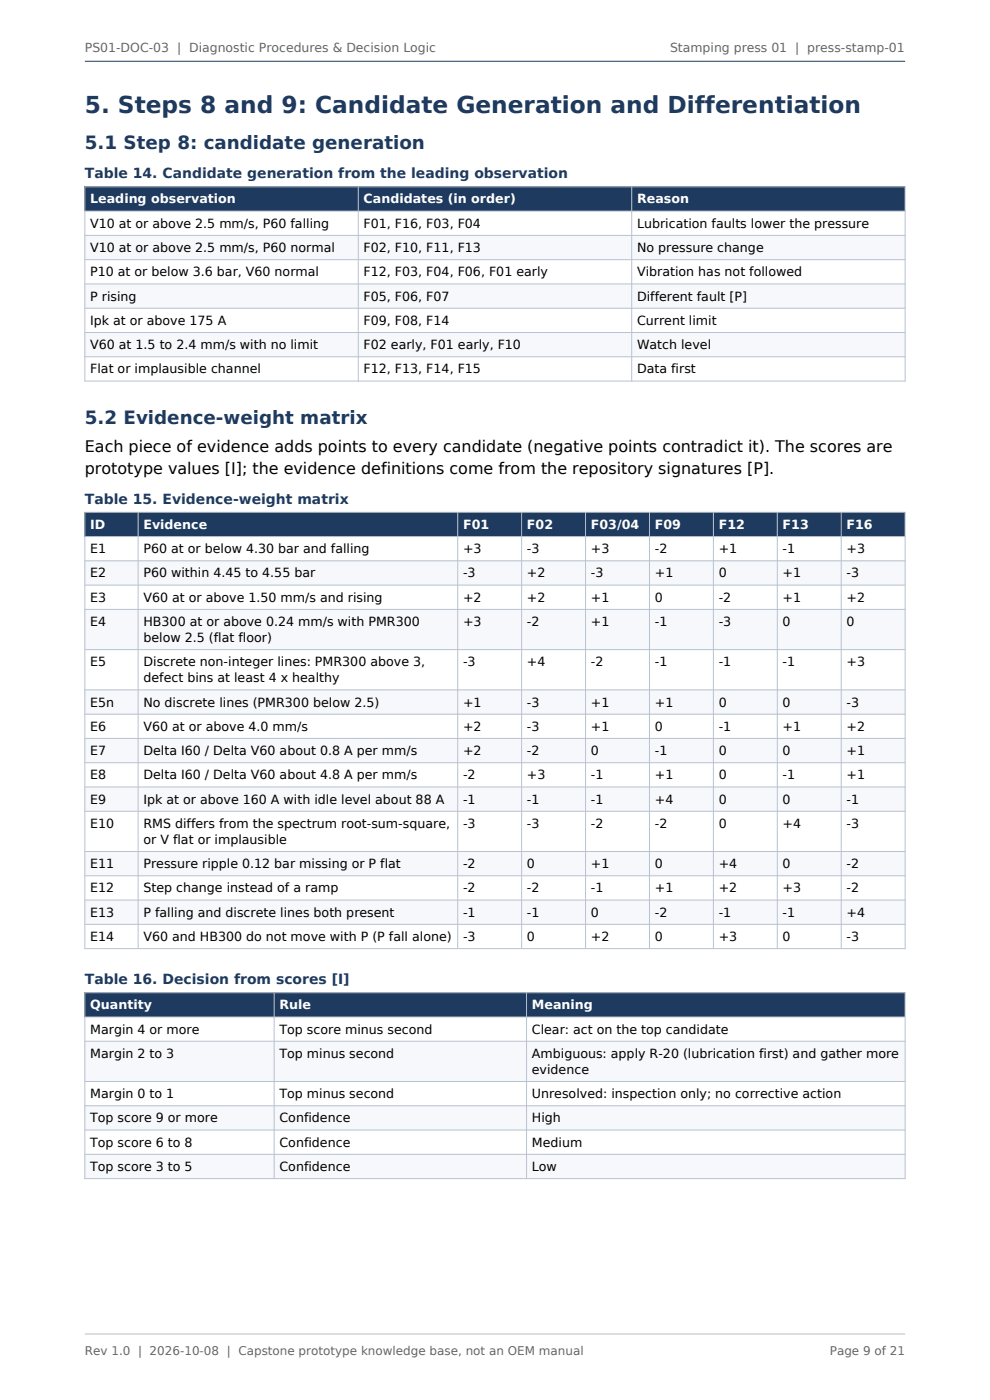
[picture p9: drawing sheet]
<svg xmlns="http://www.w3.org/2000/svg" width="210mm" height="297mm" viewBox="0 0 210 297" stroke-linecap="round" stroke-linejoin="round" font-family="sans-serif">
<defs><g id="words">
<text font-size="4.9" fill="#1f3a5f" x="18" y="23.9">5. Steps 8 and 9: Candidate Generation and Differentiation</text>
<g font-size="3.9" fill="#1f3a5f">
<text x="18" y="31.7">5.1 Step 8: candidate generation</text>
<text x="18" y="90">5.2 Evidence-weight matrix</text>
</g>
<g font-size="3.4">
<text x="18" y="95.9">Each piece of evidence adds points to every candidate (negative points contradict it). The scores are</text>
<text x="18" y="100.5">prototype values [I]; the evidence definitions come from the repository signatures [P].</text>
</g>
<g font-size="3" fill="#1f3a5f">
<text x="18" y="37.8">Table 14. Candidate generation from the leading observation</text>
<text x="18" y="106.9">Table 15. Evidence-weight matrix</text>
<text x="18" y="208.8">Table 16. Decision from scores [I]</text>
</g>
<g font-size="2.7" fill="#fff">
<text x="19.1" y="43.2">Leading observation</text>
<text x="77.1" y="43.2">Candidates (in order)</text>
<text x="135.1" y="43.2">Reason</text>
<text x="19.1" y="112.2">ID</text>
<text x="30.4" y="112.2">Evidence</text>
<text x="98.2" y="112.2">F01</text>
<text x="111.8" y="112.2">F02</text>
<text x="125.3" y="112.2">F03/04</text>
<text x="138.9" y="112.2">F09</text>
<text x="152.5" y="112.2">F12</text>
<text x="166" y="112.2">F13</text>
<text x="179.6" y="112.2">F16</text>
<text x="19.1" y="214.1">Quantity</text>
<text x="59.3" y="214.1">Rule</text>
<text x="112.8" y="214.1">Meaning</text>
</g>
<g font-size="2.7">
<text x="19.1" y="48.3">V10 at or above 2.5 mm/s, P60 falling</text>
<text x="19.1" y="53.5">V10 at or above 2.5 mm/s, P60 normal</text>
<text x="77.1" y="48.3">F01, F16, F03, F04</text>
<text x="77.1" y="53.5">F02, F10, F11, F13</text>
<text x="135.1" y="48.3">Lubrication faults lower the pressure</text>
<text x="135.1" y="53.5">No pressure change</text>
<text x="19.1" y="58.6">P10 at or below 3.6 bar, V60 normal</text>
<text x="77.1" y="58.6">F12, F03, F04, F06, F01 early</text>
<text x="135.1" y="58.6">Vibration has not followed</text>
<text x="19.1" y="63.8">P rising</text>
<text x="77.1" y="63.8">F05, F06, F07</text>
<text x="135.1" y="63.8">Different fault [P]</text>
<text x="19.1" y="68.9">Ipk at or above 175 A</text>
<text x="77.1" y="68.9">F09, F08, F14</text>
<text x="135.1" y="68.9">Current limit</text>
<text x="19.1" y="74.1">V60 at 1.5 to 2.4 mm/s with no limit</text>
<text x="77.1" y="74.1">F02 early, F01 early, F10</text>
<text x="135.1" y="74.1">Watch level</text>
<text x="19.1" y="79.2">Flat or implausible channel</text>
<text x="77.1" y="79.2">F12, F13, F14, F15</text>
<text x="135.1" y="79.2">Data first</text>
<text x="19.1" y="117.4">E1</text>
<text x="30.4" y="117.4">P60 at or below 4.30 bar and falling</text>
<text x="98.2" y="117.4">+3</text>
<text x="111.8" y="117.4">-3</text>
<text x="125.3" y="117.4">+3</text>
<text x="138.9" y="117.4">-2</text>
<text x="152.5" y="117.4">+1</text>
<text x="166" y="117.4">-1</text>
<text x="179.6" y="117.4">+3</text>
<text x="19.1" y="122.5">E2</text>
<text x="30.4" y="122.5">P60 within 4.45 to 4.55 bar</text>
<text x="98.2" y="122.5">-3</text>
<text x="111.8" y="122.5">+2</text>
<text x="125.3" y="122.5">-3</text>
<text x="138.9" y="122.5">+1</text>
<text x="152.5" y="122.5">0</text>
<text x="166" y="122.5">+1</text>
<text x="179.6" y="122.5">-3</text>
<text x="19.1" y="127.7">E3</text>
<text x="30.4" y="127.7">V60 at or above 1.50 mm/s and rising</text>
<text x="98.2" y="127.7">+2</text>
<text x="111.8" y="127.7">+2</text>
<text x="125.3" y="127.7">+1</text>
<text x="138.9" y="127.7">0</text>
<text x="152.5" y="127.7">-2</text>
<text x="166" y="127.7">+1</text>
<text x="179.6" y="127.7">+2</text>
<text x="19.1" y="132.8">E4</text>
<text x="30.4" y="132.8">HB300 at or above 0.24 mm/s with PMR300</text>
<text x="30.4" y="136.2">below 2.5 (flat floor)</text>
<text x="98.2" y="132.8">+3</text>
<text x="111.8" y="132.8">-2</text>
<text x="125.3" y="132.8">+1</text>
<text x="138.9" y="132.8">-1</text>
<text x="152.5" y="132.8">-3</text>
<text x="166" y="132.8">0</text>
<text x="179.6" y="132.8">0</text>
<text x="19.1" y="141.3">E5</text>
<text x="30.4" y="141.3">Discrete non-integer lines: PMR300 above 3,</text>
<text x="98.2" y="141.3">-3</text>
<text x="111.8" y="141.3">+4</text>
<text x="125.3" y="141.3">-2</text>
<text x="138.9" y="141.3">-1</text>
<text x="152.5" y="141.3">-1</text>
<text x="166" y="141.3">-1</text>
<text x="179.6" y="141.3">+3</text>
<text x="19.1" y="149.9">E5n</text>
<text x="30.4" y="144.7">defect bins at least 4 x healthy</text>
<text x="30.4" y="149.9">No discrete lines (PMR300 below 2.5)</text>
<text x="98.2" y="149.9">+1</text>
<text x="111.8" y="149.9">-3</text>
<text x="125.3" y="149.9">+1</text>
<text x="138.9" y="149.9">+1</text>
<text x="152.5" y="149.9">0</text>
<text x="166" y="149.9">0</text>
<text x="179.6" y="149.9">-3</text>
<text x="19.1" y="155">E6</text>
<text x="30.4" y="155">V60 at or above 4.0 mm/s</text>
<text x="98.2" y="155">+2</text>
<text x="111.8" y="155">-3</text>
<text x="125.3" y="155">+1</text>
<text x="138.9" y="155">0</text>
<text x="152.5" y="155">-1</text>
<text x="166" y="155">+1</text>
<text x="179.6" y="155">+2</text>
<text x="19.1" y="160.2">E7</text>
<text x="30.4" y="160.2">Delta I60 / Delta V60 about 0.8 A per mm/s</text>
<text x="98.2" y="160.2">+2</text>
<text x="111.8" y="160.2">-2</text>
<text x="125.3" y="160.2">0</text>
<text x="138.9" y="160.2">-1</text>
<text x="152.5" y="160.2">0</text>
<text x="166" y="160.2">0</text>
<text x="179.6" y="160.2">+1</text>
<text x="19.1" y="165.3">E8</text>
<text x="30.4" y="165.3">Delta I60 / Delta V60 about 4.8 A per mm/s</text>
<text x="98.2" y="165.3">-2</text>
<text x="111.8" y="165.3">+3</text>
<text x="125.3" y="165.3">-1</text>
<text x="138.9" y="165.3">+1</text>
<text x="152.5" y="165.3">0</text>
<text x="166" y="165.3">-1</text>
<text x="179.6" y="165.3">+1</text>
<text x="19.1" y="170.5">E9</text>
<text x="30.4" y="170.5">Ipk at or above 160 A with idle level about 88 A</text>
<text x="98.2" y="170.5">-1</text>
<text x="111.8" y="170.5">-1</text>
<text x="125.3" y="170.5">-1</text>
<text x="138.9" y="170.5">+4</text>
<text x="152.5" y="170.5">0</text>
<text x="166" y="170.5">0</text>
<text x="179.6" y="170.5">-1</text>
<text x="19.1" y="175.6">E10</text>
<text x="30.4" y="175.6">RMS differs from the spectrum root-sum-square,</text>
<text x="30.4" y="179">or V flat or implausible</text>
<text x="98.2" y="175.6">-3</text>
<text x="111.8" y="175.6">-3</text>
<text x="125.3" y="175.6">-2</text>
<text x="138.9" y="175.6">-2</text>
<text x="152.5" y="175.6">0</text>
<text x="166" y="175.6">+4</text>
<text x="179.6" y="175.6">-3</text>
<text x="19.1" y="184.2">E11</text>
<text x="30.4" y="184.2">Pressure ripple 0.12 bar missing or P flat</text>
<text x="98.2" y="184.2">-2</text>
<text x="111.8" y="184.2">0</text>
<text x="125.3" y="184.2">+1</text>
<text x="138.9" y="184.2">0</text>
<text x="152.5" y="184.2">+4</text>
<text x="166" y="184.2">0</text>
<text x="179.6" y="184.2">-2</text>
<text x="19.1" y="189.3">E12</text>
<text x="30.4" y="189.3">Step change instead of a ramp</text>
<text x="98.2" y="189.3">-2</text>
<text x="111.8" y="189.3">-2</text>
<text x="125.3" y="189.3">-1</text>
<text x="138.9" y="189.3">+1</text>
<text x="152.5" y="189.3">+2</text>
<text x="166" y="189.3">+3</text>
<text x="179.6" y="189.3">-2</text>
<text x="19.1" y="194.5">E13</text>
<text x="30.4" y="194.5">P falling and discrete lines both present</text>
<text x="98.2" y="194.5">-1</text>
<text x="111.8" y="194.5">-1</text>
<text x="125.3" y="194.5">0</text>
<text x="138.9" y="194.5">-2</text>
<text x="152.5" y="194.5">-1</text>
<text x="166" y="194.5">-1</text>
<text x="179.6" y="194.5">+4</text>
<text x="19.1" y="199.6">E14</text>
<text x="30.4" y="199.6">V60 and HB300 do not move with P (P fall alone)</text>
<text x="98.2" y="199.6">-3</text>
<text x="111.8" y="199.6">0</text>
<text x="125.3" y="199.6">+2</text>
<text x="138.9" y="199.6">0</text>
<text x="152.5" y="199.6">+3</text>
<text x="166" y="199.6">0</text>
<text x="179.6" y="199.6">-3</text>
<text x="19.1" y="219.3">Margin 4 or more</text>
<text x="59.3" y="219.3">Top score minus second</text>
<text x="112.8" y="219.3">Clear: act on the top candidate</text>
<text x="19.1" y="224.4">Margin 2 to 3</text>
<text x="59.3" y="224.4">Top minus second</text>
<text x="112.8" y="224.4">Ambiguous: apply R-20 (lubrication first) and gather more</text>
<text x="112.8" y="227.8">evidence</text>
<text x="19.1" y="233">Margin 0 to 1</text>
<text x="59.3" y="233">Top minus second</text>
<text x="112.8" y="233">Unresolved: inspection only; no corrective action</text>
<text x="19.1" y="238.1">Top score 9 or more</text>
<text x="59.3" y="238.1">Confidence</text>
<text x="112.8" y="238.1">High</text>
<text x="19.1" y="243.3">Top score 6 to 8</text>
<text x="59.3" y="243.3">Confidence</text>
<text x="112.8" y="243.3">Medium</text>
<text x="19.1" y="248.4">Top score 3 to 5</text>
<text x="59.3" y="248.4">Confidence</text>
<text x="112.8" y="248.4">Low</text>
</g>
<g font-size="2.6" fill="#666">
<text x="18" y="11">PS01-DOC-03 | Diagnostic Procedures &amp; Decision Logic</text>
<text x="142.1" y="11">Stamping press 01 | press-stamp-01</text>
</g>
<g font-size="2.5" fill="#666">
<text x="18" y="287.5">Rev 1.0 | 2026-10-08 | Capstone prototype knowledge base, not an OEM manual</text>
<text x="176" y="287.5">Page 9 of 21</text>
</g>
</g></defs>
<path d="M18 39.6h174v5.2h-174z" fill-rule="evenodd" fill="#1f3a5f"/>
<g fill="#f6f8fb">
<path d="M18 49.9h174v5.2h-174z" fill-rule="evenodd"/>
<path d="M18 60.2h174v5.2h-174z" fill-rule="evenodd"/>
<path d="M18 70.5h174v5.2h-174z" fill-rule="evenodd"/>
</g>
<path d="M18 39.6h174v41.2h-174zM76 39.6v41.2M134 39.6v41.2M18 44.8h174M18 49.9h174M18 55.1h174M18 60.2h174M18 65.4h174M18 70.5h174M18 75.7h174" fill="none" stroke="#b8c2d0" stroke-width=".21"/>
<path d="M18 108.7h174v5.1h-174z" fill-rule="evenodd" fill="#1f3a5f"/>
<g fill="#f6f8fb">
<path d="M18 119h174v5.1h-174z" fill-rule="evenodd"/>
<path d="M18 129.3h174v8.5h-174z" fill-rule="evenodd"/>
<path d="M18 146.4h174v5.1h-174z" fill-rule="evenodd"/>
<path d="M18 156.7h174v5.1h-174z" fill-rule="evenodd"/>
<path d="M18 167h174v5.1h-174z" fill-rule="evenodd"/>
<path d="M18 180.6h174v5.2h-174z" fill-rule="evenodd"/>
<path d="M18 190.9h174v5.2h-174z" fill-rule="evenodd"/>
</g>
<g fill="none" stroke="#b8c2d0" stroke-width=".21">
<path d="M18 108.7h174v92.5h-174zM18 113.8h174M18 119h174M29.3 108.7v92.5M97.1 108.7v92.5M110.6 108.7v92.5M124.2 108.7v92.5M137.8 108.7v92.5M151.3 108.7v92.5M164.9 108.7v92.5M178.4 108.7v92.5M18 124.1h174"/>
<path d="M18 129.3h174M18 137.8h174M18 146.4h174M18 151.5h174M18 156.7h174M18 161.8h174M18 167h174M18 172.1h174M18 180.6h174M18 185.8h174M18 190.9h174M18 196.1h174"/>
</g>
<path d="M18 210.6h174v5.1h-174z" fill-rule="evenodd" fill="#1f3a5f"/>
<g fill="#f6f8fb">
<path d="M18 220.9h174v8.5h-174z" fill-rule="evenodd"/>
<path d="M18 234.6h174v5.1h-174z" fill-rule="evenodd"/>
<path d="M18 244.9h174v5.1h-174z" fill-rule="evenodd"/>
</g>
<path d="M18 210.6h174v39.4h-174zM18 215.7h174M58.2 210.6v39.4M111.7 210.6v39.4M18 220.9h174M18 229.4h174M18 234.6h174M18 239.7h174M18 244.9h174" fill="none" stroke="#b8c2d0" stroke-width=".21"/>
<path d="M18 13h174" fill="none" stroke="#1f3a5f" stroke-width=".21"/>
<path d="M18 283h174" fill="none" stroke="#bbb" stroke-width=".21"/>
<use href="#words"/>
</svg>
